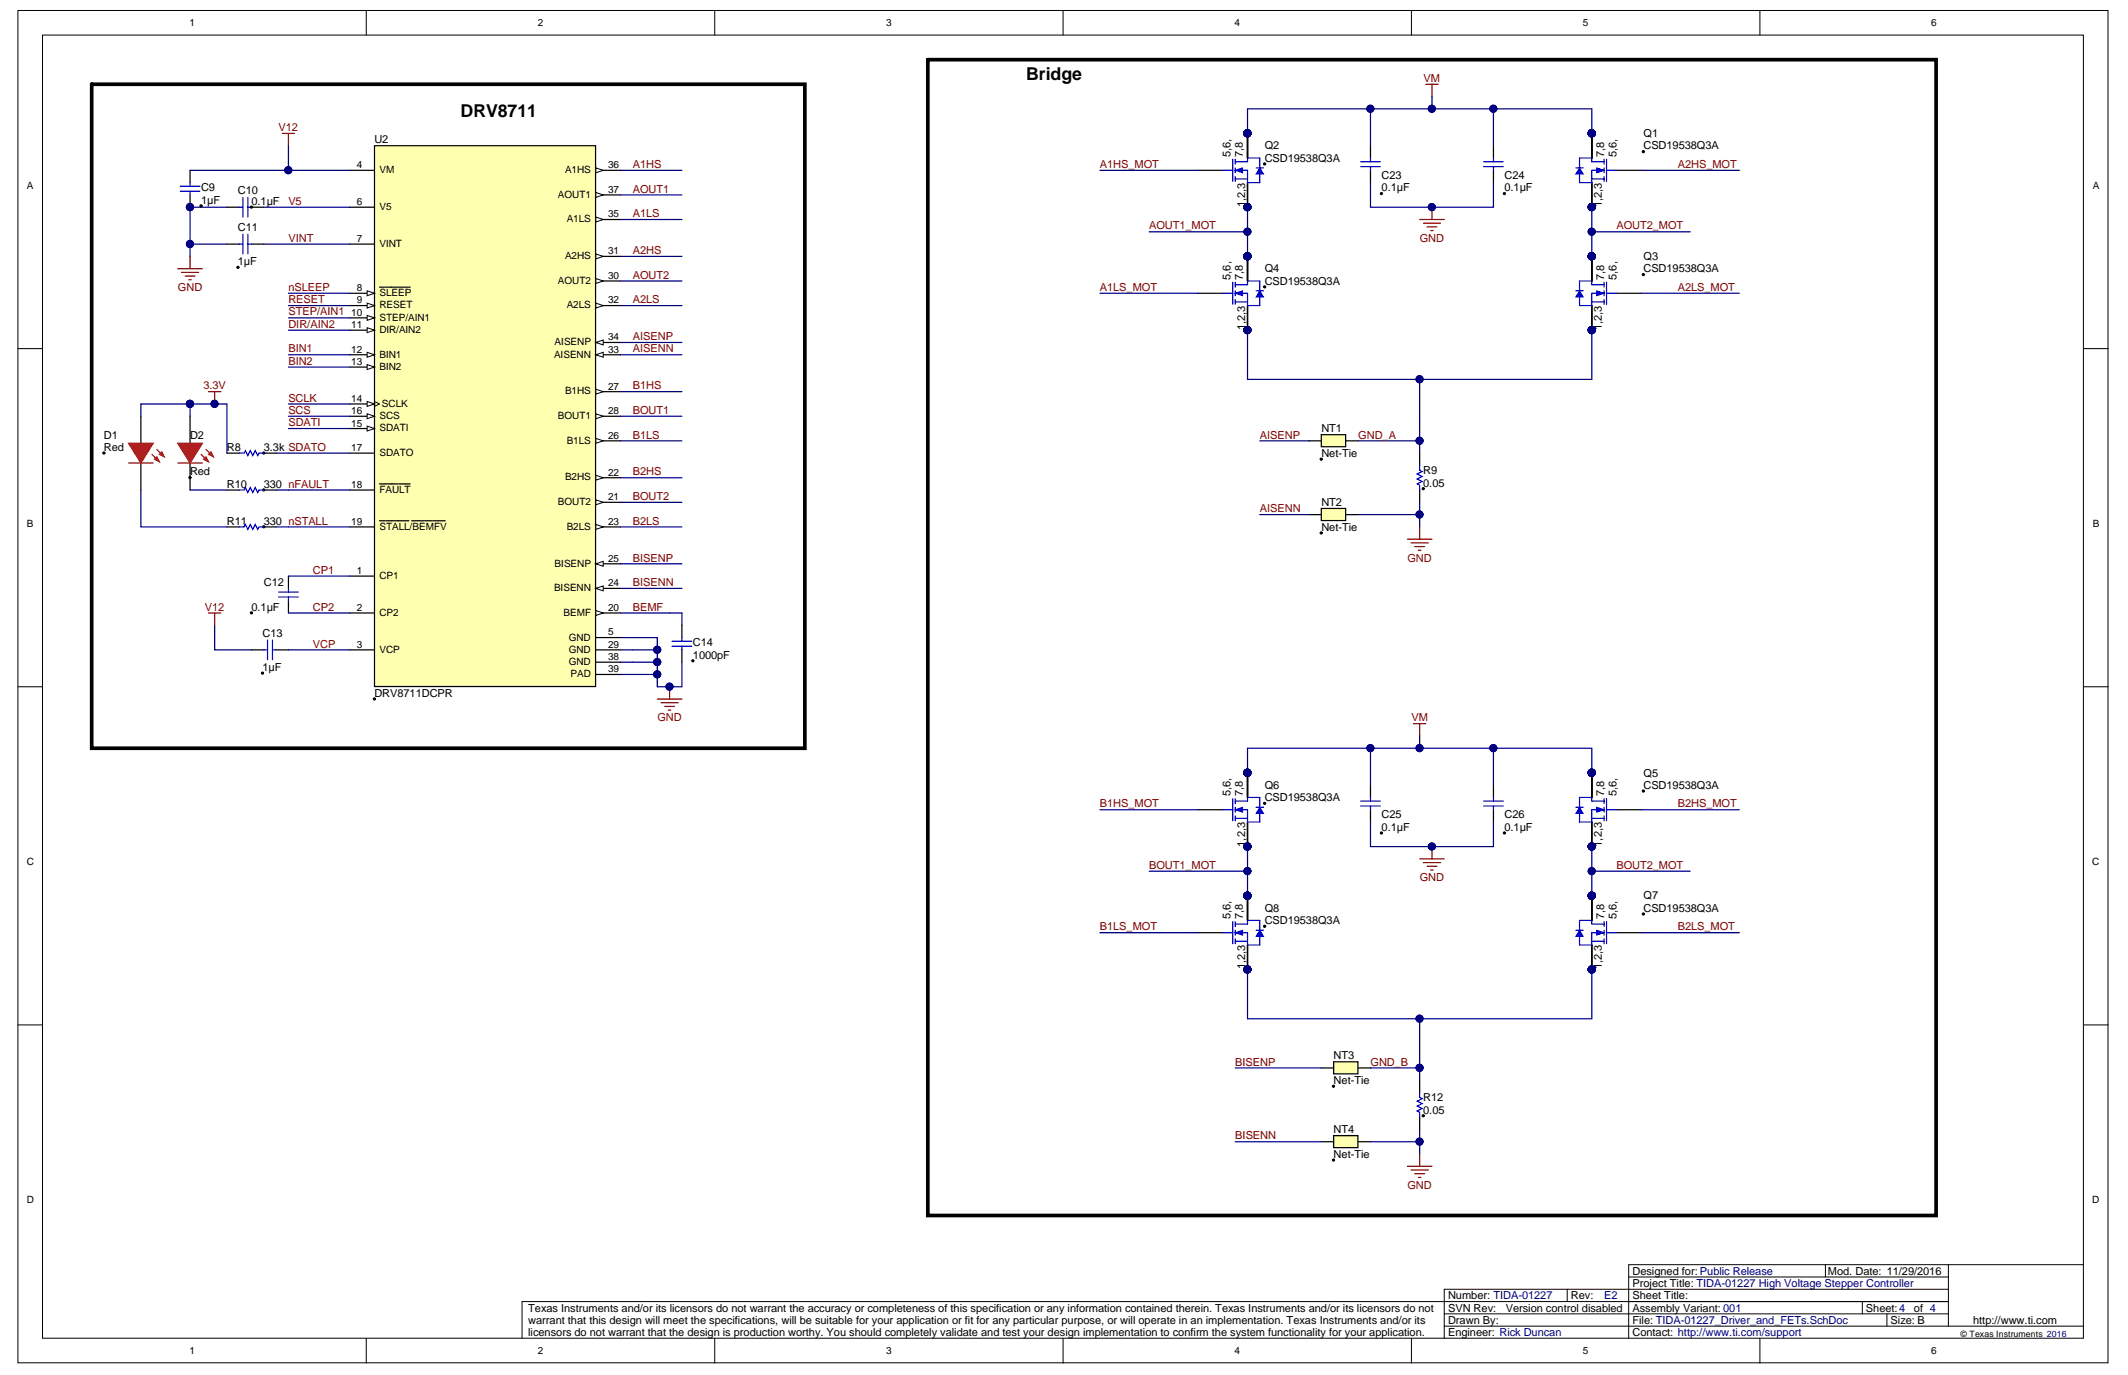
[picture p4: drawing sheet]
<svg xmlns="http://www.w3.org/2000/svg" width="432mm" height="279mm" viewBox="0 0 432 279" stroke-linecap="round" stroke-linejoin="round" font-family="sans-serif">
<defs><g id="words">
<g font-size="3.6">
<text x="208.2" y="16.3">Bridge</text>
<text x="93.5" y="23.8">DRV8711</text>
</g>
<g font-size="2.2" fill="#800000">
<text x="288.9" y="16.6">VM</text>
<text x="56.5" y="26.6">V12</text>
<text x="128.4" y="34.1">A1HS</text>
<text x="223.2" y="34.1">A1HS_MOT</text>
<text x="340.5" y="34.1">A2HS_MOT</text>
<text x="58.5" y="41.6">V5</text>
<text x="128.4" y="39.1">AOUT1</text>
<text x="128.4" y="44.1">A1LS</text>
<text x="233.2" y="46.6">AOUT1_MOT</text>
<text x="328" y="46.6">AOUT2_MOT</text>
<text x="58.5" y="49.1">VINT</text>
<text x="128.4" y="51.6">A2HS</text>
<text x="288.1" y="49.1">GND</text>
<text x="36.1" y="59">GND</text>
<text x="58.5" y="59">nSLEEP</text>
<text x="128.4" y="56.5">AOUT2</text>
<text x="223.2" y="59">A1LS_MOT</text>
<text x="340.5" y="59">A2LS_MOT</text>
<text x="58.5" y="61.5">RESET</text>
<text x="58.5" y="64">STEP/AIN1</text>
<text x="128.4" y="61.5">A2LS</text>
<text x="58.5" y="66.5">DIR/AIN2</text>
<text x="58.5" y="71.5">BIN1</text>
<text x="128.4" y="69">AISENP</text>
<text x="128.4" y="71.5">AISENN</text>
<text x="58.5" y="74">BIN2</text>
<text x="41.3" y="79">3.3V</text>
<text x="58.5" y="81.5">SCLK</text>
<text x="128.4" y="79">B1HS</text>
<text x="58.5" y="86.5">SDATI</text>
<text x="58.5" y="84">SCS</text>
<text x="128.4" y="84">BOUT1</text>
<text x="128.4" y="89">B1LS</text>
<text x="255.7" y="89">AISENP</text>
<text x="275.6" y="89">GND_A</text>
<text x="128.4" y="96.5">B2HS</text>
<text x="128.4" y="101.5">BOUT2</text>
<text x="128.4" y="106.5">B2LS</text>
<text x="255.7" y="104">AISENN</text>
<text x="128.4" y="114">BISENP</text>
<text x="285.6" y="114">GND</text>
<text x="63.5" y="116.5">CP1</text>
<text x="128.4" y="118.9">BISENN</text>
<text x="41.6" y="123.9">V12</text>
<text x="63.5" y="123.9">CP2</text>
<text x="128.4" y="123.9">BEMF</text>
<text x="63.5" y="131.4">VCP</text>
<text x="133.4" y="146.4">GND</text>
<text x="286.4" y="146.4">VM</text>
<text x="223.2" y="163.9">B1HS_MOT</text>
<text x="340.5" y="163.9">B2HS_MOT</text>
<text x="233.2" y="176.3">BOUT1_MOT</text>
<text x="288.1" y="178.8">GND</text>
<text x="328" y="176.3">BOUT2_MOT</text>
<text x="223.2" y="188.8">B1LS_MOT</text>
<text x="340.5" y="188.8">B2LS_MOT</text>
<text x="250.7" y="216.2">BISENP</text>
<text x="278.1" y="216.2">GND_B</text>
<text x="250.7" y="231.3">BISENN</text>
<text x="285.6" y="241.2">GND</text>
</g>
<g font-size="2.2">
<text x="76" y="29.1">U2</text>
<text x="333.5" y="27.8">Q1</text>
<text x="249.7" y="31.8" transform="rotate(-90 249.7 31.8)">5,6,</text>
<text x="252.2" y="31.8" transform="rotate(-90 252.2 31.8)">7,8</text>
<text x="256.6" y="30.3">Q2</text>
<text x="256.6" y="32.8">CSD19538Q3A</text>
<text x="325.5" y="31.8" transform="rotate(-90 325.5 31.8)">7,8</text>
<text x="328" y="31.8" transform="rotate(-90 328 31.8)">5,6,</text>
<text x="333.5" y="30.3">CSD19538Q3A</text>
<text x="40.8" y="41.3">1µF</text>
<text x="40.8" y="38.8">C9</text>
<text x="48.3" y="39.3">C10</text>
<text x="51" y="41.6">0.1µF</text>
<text x="280.3" y="38.8">0.1µF</text>
<text x="280.3" y="36.3">C23</text>
<text x="305.3" y="38.8">0.1µF</text>
<text x="305.3" y="36.3">C24</text>
<text x="48.3" y="46.8">C11</text>
<text x="252.6" y="42" transform="rotate(-90 252.6 42)">1,2,3</text>
<text x="325" y="42" transform="rotate(-90 325 42)">1,2,3</text>
<text x="48.3" y="53.8">1µF</text>
<text x="333.5" y="52.8">Q3</text>
<text x="249.7" y="56.8" transform="rotate(-90 249.7 56.8)">5,6,</text>
<text x="252.2" y="56.8" transform="rotate(-90 252.2 56.8)">7,8</text>
<text x="256.6" y="55.3">Q4</text>
<text x="256.6" y="57.8">CSD19538Q3A</text>
<text x="325.5" y="56.8" transform="rotate(-90 325.5 56.8)">7,8</text>
<text x="328" y="56.8" transform="rotate(-90 328 56.8)">5,6,</text>
<text x="333.5" y="55.3">CSD19538Q3A</text>
<text x="252.6" y="67" transform="rotate(-90 252.6 67)">1,2,3</text>
<text x="325" y="67" transform="rotate(-90 325 67)">1,2,3</text>
<text x="21.1" y="89">D1</text>
<text x="38.6" y="89">D2</text>
<text x="268.1" y="87.7">NT1</text>
<text x="21.1" y="91.5">Red</text>
<text x="46" y="91.5">R8</text>
<text x="53.5" y="91.5">3.3k SDATO</text>
<text x="268.1" y="92.7">Net-Tie</text>
<text x="38.6" y="96.5">Red</text>
<text x="46" y="99">R10</text>
<text x="53.5" y="99">330 nFAULT</text>
<text x="288.8" y="98.7">0.05</text>
<text x="288.8" y="96.2">R9</text>
<text x="46" y="106.5">R11</text>
<text x="53.5" y="106.5">330 nSTALL</text>
<text x="268.1" y="102.7">NT2</text>
<text x="268.1" y="107.7">Net-Tie</text>
<text x="53.5" y="118.9">C12</text>
<text x="51" y="123.9">0.1µF</text>
<text x="53.3" y="129.2">C13</text>
<text x="140.6" y="131.2">C14</text>
<text x="53.3" y="136.2">1µF</text>
<text x="140.6" y="133.7">1000pF</text>
<text x="76" y="141.4">DRV8711DCPR</text>
<text x="249.7" y="161.6" transform="rotate(-90 249.7 161.6)">5,6,</text>
<text x="252.2" y="161.6" transform="rotate(-90 252.2 161.6)">7,8</text>
<text x="256.6" y="160.1">Q6</text>
<text x="325.5" y="161.6" transform="rotate(-90 325.5 161.6)">7,8</text>
<text x="328" y="161.6" transform="rotate(-90 328 161.6)">5,6,</text>
<text x="333.5" y="157.6">Q5</text>
<text x="333.5" y="160.1">CSD19538Q3A</text>
<text x="256.6" y="162.6">CSD19538Q3A</text>
<text x="280.3" y="166.1">C25</text>
<text x="305.3" y="166.1">C26</text>
<text x="252.6" y="171.8" transform="rotate(-90 252.6 171.8)">1,2,3</text>
<text x="280.3" y="168.6">0.1µF</text>
<text x="305.3" y="168.6">0.1µF</text>
<text x="325" y="171.8" transform="rotate(-90 325 171.8)">1,2,3</text>
<text x="256.6" y="185">Q8</text>
<text x="333.5" y="182.5">Q7</text>
<text x="333.5" y="185">CSD19538Q3A</text>
<text x="249.7" y="186.5" transform="rotate(-90 249.7 186.5)">5,6,</text>
<text x="252.2" y="186.5" transform="rotate(-90 252.2 186.5)">7,8</text>
<text x="256.6" y="187.5">CSD19538Q3A</text>
<text x="325.5" y="186.5" transform="rotate(-90 325.5 186.5)">7,8</text>
<text x="328" y="186.5" transform="rotate(-90 328 186.5)">5,6,</text>
<text x="252.6" y="196.8" transform="rotate(-90 252.6 196.8)">1,2,3</text>
<text x="325" y="196.8" transform="rotate(-90 325 196.8)">1,2,3</text>
<text x="270.6" y="215">NT3</text>
<text x="270.6" y="220">Net-Tie</text>
<text x="288.8" y="226">0.05</text>
<text x="288.8" y="223.5">R12</text>
<text x="270.6" y="230">NT4</text>
<text x="270.6" y="235">Net-Tie</text>
<text x="293.8" y="263.7">Number: TIDA-01227</text>
<text x="318.8" y="263.7">Rev:</text>
<text x="331.2" y="263.7">Sheet Title:</text>
<text x="331.2" y="261.2">Project Title: TIDA-01227 High Voltage Stepper Controller</text>
<text x="331.2" y="258.7">Designed for: Public Release</text>
<text x="370.9" y="258.7">Mod. Date: 11/29/2016</text>
<text x="107.2" y="266.2">Texas Instruments and/or its licensors do not warrant the accuracy or completeness of this specification or any information contained therein. Texas Instruments and/or its licensors do not</text>
<text x="107.2" y="268.7">warrant that this design will meet the specifications, will be suitable for your application or fit for any particular purpose, or will operate in an implementation. Texas Instruments and/or its</text>
<text x="293.8" y="268.7">Drawn By:</text>
<text x="293.8" y="266.2">SVN Rev:</text>
<text x="305.5" y="266.2">Version control disabled</text>
<text x="331.2" y="268.7">File: TIDA-01227_Driver_and_FETs.SchDoc</text>
<text x="331.2" y="266.2">Assembly Variant: 001</text>
<text x="378.6" y="266.2">Sheet:4</text>
<text x="383.6" y="268.7">Size: B</text>
<text x="388.4" y="266.2">of 4</text>
<text x="400.4" y="268.7">http://www.ti.com</text>
<text x="107.2" y="271.2">licensors do not warrant that the design is production worthy. You should completely validate and test your design implementation to confirm the system functionality for your application.</text>
<text x="293.8" y="271.2">Engineer: Rick Duncan</text>
<text x="331.2" y="271.2">Contact: http://www.ti.com/support</text>
</g>
<text font-size="2.2" fill="#000080" x="325.5" y="263.7">E2</text>
<g font-size="2">
<text x="38.4" y="5.3">1</text>
<text x="109.1" y="5.3">2</text>
<text x="179.8" y="5.3">3</text>
<text x="250.5" y="5.3">4</text>
<text x="321.2" y="5.3">5</text>
<text x="391.9" y="5.3">6</text>
<text x="72.4" y="34.1">4</text>
<text x="77" y="35.1">VM</text>
<text x="114.7" y="35.1">A1HS</text>
<text x="123.4" y="34.1">36</text>
<text x="5.5" y="38.3">A</text>
<text x="72.4" y="41.6">6</text>
<text x="113.2" y="40.1">AOUT1</text>
<text x="123.4" y="39.1">37</text>
<text x="424.6" y="38.3">A</text>
<text x="77" y="42.6">V5</text>
<text x="115" y="45.1">A1LS</text>
<text x="123.4" y="44.1">35</text>
<text x="72.4" y="49.1">7</text>
<text x="77" y="50.1">VINT</text>
<text x="114.7" y="52.6">A2HS</text>
<text x="123.4" y="51.6">31</text>
<text x="72.4" y="59.1">8</text>
<text x="113.2" y="57.6">AOUT2</text>
<text x="123.4" y="56.6">30</text>
<text x="71.3" y="64.1">10</text>
<text x="72.4" y="61.6">9</text>
<text x="77" y="60.1">SLEEP</text>
<text x="77" y="62.6">RESET</text>
<text x="77" y="65.1">STEP/AIN1</text>
<text x="115" y="62.6">A2LS</text>
<text x="123.4" y="61.6">32</text>
<text x="71.3" y="66.6">11</text>
<text x="71.3" y="71.6">12</text>
<text x="77" y="67.6">DIR/AIN2</text>
<text x="112.5" y="70.1">AISENP</text>
<text x="123.4" y="71.6">33</text>
<text x="123.4" y="69.1">34</text>
<text x="71.3" y="74.1">13</text>
<text x="77" y="72.6">BIN1</text>
<text x="77" y="75.1">BIN2</text>
<text x="112.4" y="72.6">AISENN</text>
<text x="71.3" y="81.6">14</text>
<text x="77.5" y="82.5">SCLK</text>
<text x="114.7" y="80">B1HS</text>
<text x="123.4" y="79.1">27</text>
<text x="71.3" y="86.6">15</text>
<text x="71.3" y="84.1">16</text>
<text x="77" y="87.5">SDATI</text>
<text x="77" y="85">SCS</text>
<text x="113.2" y="85">BOUT1</text>
<text x="123.4" y="89.1">26</text>
<text x="123.4" y="84.1">28</text>
<text x="71.3" y="91.5">17</text>
<text x="77" y="92.5">SDATO</text>
<text x="115" y="90">B1LS</text>
<text x="71.3" y="99">18</text>
<text x="77" y="100">FAULT</text>
<text x="114.7" y="97.5">B2HS</text>
<text x="123.4" y="101.5">21</text>
<text x="123.4" y="96.5">22</text>
<text x="5.5" y="106.9">B</text>
<text x="71.3" y="106.5">19</text>
<text x="77" y="107.5">STALL/BEMFV</text>
<text x="113.2" y="102.5">BOUT2</text>
<text x="115" y="107.5">B2LS</text>
<text x="123.4" y="106.5">23</text>
<text x="424.6" y="106.9">B</text>
<text x="72.4" y="116.5">1</text>
<text x="77" y="117.5">CP1</text>
<text x="112.4" y="120">BISENN</text>
<text x="112.5" y="115">BISENP</text>
<text x="123.4" y="119">24</text>
<text x="123.4" y="114">25</text>
<text x="72.4" y="124">2</text>
<text x="77" y="125">CP2</text>
<text x="114.3" y="125">BEMF</text>
<text x="123.4" y="124">20</text>
<text x="72.4" y="131.5">3</text>
<text x="115.4" y="130">GND</text>
<text x="123.4" y="129">5</text>
<text x="123.4" y="131.5">29</text>
<text x="77" y="132.5">VCP</text>
<text x="115.4" y="132.5">GND</text>
<text x="115.4" y="135">GND</text>
<text x="115.8" y="137.5">PAD</text>
<text x="123.4" y="134">38</text>
<text x="123.4" y="136.5">39</text>
<text x="5.4" y="175.5">C</text>
<text x="424.5" y="175.5">C</text>
<text x="5.4" y="244.1">D</text>
<text x="424.5" y="244.1">D</text>
<text x="38.4" y="274.8">1</text>
<text x="109.1" y="274.8">2</text>
<text x="179.8" y="274.8">3</text>
<text x="250.5" y="274.8">4</text>
<text x="321.2" y="274.8">5</text>
<text x="391.9" y="274.8">6</text>
</g>
<text font-size="1.8" x="397.8" y="271.3">© Texas Instruments 2016</text>
</g></defs>
<g fill="#fff" stroke="#000" stroke-width=".2">
<path d="M3.6 2.1h424.1v274.5h-424.1z"/>
<path d="M8.6 7.1h414.1v264.5h-414.1z"/>
</g>
<g fill="none" stroke="#000" stroke-width=".2">
<path d="M74.3 2.1v5M145 2.1v5M215.7 2.1v5M286.4 2.1v5M357.1 2.1v5M3.6 70.8h5M422.8 70.8h5M3.6 139.4h5M422.8 139.4h5M3.6 208h5M422.8 208h5M330.5 259.2h64.9"/>
<path d="M370.4 256.7v2.5M395.4 256.7v12.4M422.8 256.7h-92.3v14.9M74.3 271.6v5M145 271.6v5M215.7 271.6v5M286.4 271.6v5M293.1 269.1h129.7M293.1 266.6h102.3M318 261.7v2.4M357.1 271.6v5M377.9 264.1v2.5"/>
<path d="M382.9 266.6v2.5M395.4 264.1h-289.5v7.5M395.4 261.7h-102.3v9.9"/>
</g>
<path d="M253.1 67v10M323 67v10M223.2 189.3h20M253.1 196.8v10M323 196.8v5" fill="none" stroke="#000080" stroke-width=".25"/>
<path d="M18.6 17.1h144.7v134.8h-144.7z" fill="none" stroke="#000" stroke-width=".75"/>
<g fill="#000080" stroke="#000080" stroke-width=".2">
<circle cx="253.1" cy="196.7" r=".72"/>
<circle cx="323" cy="196.7" r=".72"/>
<circle cx="253.1" cy="67" r=".72"/>
<circle cx="323" cy="67" r=".72"/>
</g>
<path d="M76 29.6h44.9v109.7h-44.9z" fill="#ffffb0" stroke="#000" stroke-width=".25"/>
<path d="M71 34.6h5M71 42.1h5M71 49.5h5M71 59.5h5M71 116.9h5M71 124.4h5M71 131.9h5M120.9 129.4h5" fill="none" stroke="#000" stroke-width=".25"/>
<path d="M74.5 59l1.5 .5-1.5 .5z" fill="#fff"/>
<path d="M74.5 59l1.5 .5-1.5 .5z" fill="none" stroke="#000" stroke-width=".2"/>
<path d="M77 58.3h1.2M78.3 58.3h2.3M80.7 58.3h1.2M82 58.3h1.2M71 62h5" fill="none" stroke="#000" stroke-width=".25"/>
<path d="M74.5 61.5l1.5 .5-1.5 .5z" fill="#fff"/>
<path d="M74.5 61.5l1.5 .5-1.5 .5z" fill="none" stroke="#000" stroke-width=".2"/>
<path d="M71 64.5h5" fill="none" stroke="#000" stroke-width=".25"/>
<path d="M74.5 64l1.5 .5-1.5 .5z" fill="#fff"/>
<path d="M74.5 64l1.5 .5-1.5 .5z" fill="none" stroke="#000" stroke-width=".2"/>
<path d="M71 67h5" fill="none" stroke="#000" stroke-width=".25"/>
<path d="M74.5 66.5l1.5 .5-1.5 .5z" fill="#fff"/>
<path d="M74.5 66.5l1.5 .5-1.5 .5z" fill="none" stroke="#000" stroke-width=".2"/>
<path d="M71 72h5" fill="none" stroke="#000" stroke-width=".25"/>
<path d="M74.5 71.5l1.5 .5-1.5 .5z" fill="#fff"/>
<path d="M74.5 71.5l1.5 .5-1.5 .5z" fill="none" stroke="#000" stroke-width=".2"/>
<path d="M71 74.5h5" fill="none" stroke="#000" stroke-width=".25"/>
<path d="M74.5 74l1.5 .5-1.5 .5z" fill="#fff"/>
<path d="M74.5 74l1.5 .5-1.5 .5zM76 81.5l1 .5-1 .5" fill="none" stroke="#000" stroke-width=".2"/>
<path d="M71 82h5" fill="none" stroke="#000" stroke-width=".25"/>
<path d="M74.5 81.5l1.5 .5-1.5 .5z" fill="#fff"/>
<path d="M74.5 81.5l1.5 .5-1.5 .5z" fill="none" stroke="#000" stroke-width=".2"/>
<path d="M71 87h5" fill="none" stroke="#000" stroke-width=".25"/>
<path d="M74.5 86.5l1.5 .5-1.5 .5z" fill="#fff"/>
<path d="M74.5 86.5l1.5 .5-1.5 .5z" fill="none" stroke="#000" stroke-width=".2"/>
<path d="M71 84.5h5" fill="none" stroke="#000" stroke-width=".25"/>
<path d="M74.5 84l1.5 .5-1.5 .5z" fill="#fff"/>
<path d="M74.5 84l1.5 .5-1.5 .5z" fill="none" stroke="#000" stroke-width=".2"/>
<g fill="none" stroke="#000" stroke-width=".25">
<path d="M71 92h5M71 99.4h5M77 98.2h1.1M78.2 98.2h2.6M81 98.2h1M82.1 98.2h1.1M71 106.9h5M77 105.7h1.2M78.3 105.7h4.7M83.5 105.7h1.2M84.8 105.7h1.2M86.2 105.7h1.4"/>
<path d="M87.8 105.7h2.5M120.9 124.4h5"/>
</g>
<path d="M120.9 123.9l1.5 .5-1.5 .5z" fill="#fff"/>
<path d="M120.9 123.9l1.5 .5-1.5 .5z" fill="none" stroke="#000" stroke-width=".2"/>
<path d="M120.9 101.9h5" fill="none" stroke="#000" stroke-width=".25"/>
<path d="M120.9 101.4l1.5 .5-1.5 .5z" fill="#fff"/>
<path d="M120.9 101.4l1.5 .5-1.5 .5z" fill="none" stroke="#000" stroke-width=".2"/>
<path d="M120.9 97h5" fill="none" stroke="#000" stroke-width=".25"/>
<path d="M120.9 96.5l1.5 .5-1.5 .5z" fill="#fff"/>
<path d="M120.9 96.5l1.5 .5-1.5 .5z" fill="none" stroke="#000" stroke-width=".2"/>
<path d="M120.9 106.9h5" fill="none" stroke="#000" stroke-width=".25"/>
<path d="M120.9 106.4l1.5 .5-1.5 .5z" fill="#fff"/>
<path d="M120.9 106.4l1.5 .5-1.5 .5z" fill="none" stroke="#000" stroke-width=".2"/>
<path d="M120.9 119.4h5" fill="none" stroke="#000" stroke-width=".25"/>
<path d="M120.9 119.4l1.5-.5v1z" fill="#fff"/>
<path d="M120.9 119.4l1.5-.5v1z" fill="none" stroke="#000" stroke-width=".2"/>
<path d="M120.9 114.4h5" fill="none" stroke="#000" stroke-width=".25"/>
<path d="M120.9 114.4l1.5-.5v1z" fill="#fff"/>
<path d="M120.9 114.4l1.5-.5v1z" fill="none" stroke="#000" stroke-width=".2"/>
<path d="M120.9 89.5h5" fill="none" stroke="#000" stroke-width=".25"/>
<path d="M120.9 89l1.5 .5-1.5 .5z" fill="#fff"/>
<path d="M120.9 89l1.5 .5-1.5 .5z" fill="none" stroke="#000" stroke-width=".2"/>
<path d="M120.9 79.5h5" fill="none" stroke="#000" stroke-width=".25"/>
<path d="M120.9 79l1.5 .5-1.5 .5z" fill="#fff"/>
<path d="M120.9 79l1.5 .5-1.5 .5z" fill="none" stroke="#000" stroke-width=".2"/>
<path d="M120.9 84.5h5" fill="none" stroke="#000" stroke-width=".25"/>
<path d="M120.9 84l1.5 .5-1.5 .5z" fill="#fff"/>
<path d="M120.9 84l1.5 .5-1.5 .5z" fill="none" stroke="#000" stroke-width=".2"/>
<path d="M120.9 57h5M120.9 131.9h5" fill="none" stroke="#000" stroke-width=".25"/>
<path d="M120.9 56.5l1.5 .5-1.5 .5z" fill="#fff"/>
<path d="M120.9 56.5l1.5 .5-1.5 .5z" fill="none" stroke="#000" stroke-width=".2"/>
<path d="M120.9 52h5" fill="none" stroke="#000" stroke-width=".25"/>
<path d="M120.9 51.5l1.5 .5-1.5 .5z" fill="#fff"/>
<path d="M120.9 51.5l1.5 .5-1.5 .5z" fill="none" stroke="#000" stroke-width=".2"/>
<path d="M120.9 62h5" fill="none" stroke="#000" stroke-width=".25"/>
<path d="M120.9 61.5l1.5 .5-1.5 .5z" fill="#fff"/>
<path d="M120.9 61.5l1.5 .5-1.5 .5z" fill="none" stroke="#000" stroke-width=".2"/>
<path d="M120.9 72h5" fill="none" stroke="#000" stroke-width=".25"/>
<path d="M120.9 72l1.5-.5v1z" fill="#fff"/>
<path d="M120.9 72l1.5-.5v1z" fill="none" stroke="#000" stroke-width=".2"/>
<path d="M120.9 69.5h5" fill="none" stroke="#000" stroke-width=".25"/>
<path d="M120.9 69.5l1.5-.5v1z" fill="#fff"/>
<path d="M120.9 69.5l1.5-.5v1z" fill="none" stroke="#000" stroke-width=".2"/>
<path d="M120.9 44.5h5" fill="none" stroke="#000" stroke-width=".25"/>
<path d="M120.9 44.1l1.5 .4-1.5 .5z" fill="#fff"/>
<path d="M120.9 44.1l1.5 .4-1.5 .5z" fill="none" stroke="#000" stroke-width=".2"/>
<path d="M120.9 34.6h5" fill="none" stroke="#000" stroke-width=".25"/>
<path d="M120.9 34.1l1.5 .5-1.5 .5z" fill="#fff"/>
<path d="M120.9 34.1l1.5 .5-1.5 .5z" fill="none" stroke="#000" stroke-width=".2"/>
<path d="M120.9 39.6h5" fill="none" stroke="#000" stroke-width=".25"/>
<path d="M120.9 39.1l1.5 .5-1.5 .5z" fill="#fff"/>
<path d="M120.9 39.1l1.5 .5-1.5 .5z" fill="none" stroke="#000" stroke-width=".2"/>
<g fill="none" stroke="#000" stroke-width=".25">
<path d="M38.6 34.6v2.5M38.6 39.6v2.5M46.1 92h2.4M46.1 99.4h2.4M53.5 92h2.5M53.5 99.4h2.5M288.1 92v2.5M288.1 99.4v2.5M46.1 106.9h2.4M53.5 106.9h2.5M58.5 116.9v2.5M265.6 104.4h2.5"/>
<path d="M273.1 104.4h2.5M58.5 121.9v2.5M120.9 134.4h5M120.9 136.9h5"/>
</g>
<g fill="#000" stroke="#000" stroke-width=".2">
<circle cx="40.8" cy="41.8" r=".22"/>
<circle cx="53.5" cy="91.9" r=".22"/>
<circle cx="53.5" cy="99.4" r=".22"/>
<circle cx="288.8" cy="99.2" r=".22"/>
<circle cx="53.5" cy="106.9" r=".22"/>
<circle cx="51" cy="124.4" r=".22"/>
<circle cx="76" cy="141.8" r=".22"/>
</g>
<g fill="none" stroke="#000080" stroke-width=".25">
<path d="M38.6 34.6h19.9M58.5 29.6v5h12.5M125.9 39.6h12.5M125.9 34.6h12.5M38.6 49.5h7.5M46.1 42.1h-7.5v9.9M53.5 42.1h17.5M53.5 49.5h17.5M58.5 59.5h12.5M125.9 44.5h12.5M125.9 52h12.5M125.9 57h12.5"/>
<path d="M58.5 62h12.5M58.5 64.5h12.5M58.5 67h12.5M58.5 72h12.5M58.5 74.5h12.5M125.9 62h12.5M125.9 72h12.5M125.9 69.5h12.5M125.9 79.5h12.5M253.1 77h69.9M288.1 77v7.5M28.6 99.4v7.5h17.5"/>
<path d="M28.6 84.5v-2.5h10v2.5M38.6 99.4h7.5M56 92h15M56 99.4h15M58.5 82h12.5M58.5 87h12.5M58.5 84.5h12.5M125.9 84.5h12.5M125.9 89.5h12.5M125.9 97h12.5M56 106.9h15M58.5 116.9h12.5"/>
<path d="M125.9 106.9h12.5M125.9 114.4h12.5M125.9 119.4h12.5M125.9 101.9h12.5M43.6 126.9v5h7.4M58.5 131.9h12.5M58.5 124.4h12.5M125.9 129.4h7.5v10h5v-5M125.9 136.9h7.5M125.9 134.4h7.5M125.9 131.9h7.5M125.9 124.4h12.5v2.5"/>
</g>
<path d="M36.6 37.8h4M36.6 38.8h4M38.6 37.1v.7M38.6 38.8v.8M48.5 92h1l.3-.5 .5 1 .5-1 .5 1 .5-1 .5 1 .2-.5h1M48.5 99.4h1l.3-.5 .5 1 .5-1 .5 1 .5-1 .5 1 .2-.5h1M288.1 94.5v1l.5 .2-1 .5 1 .5-1 .5 1 .5-1 .5 .5 .3v.9M48.5 106.9h1l.3-.5 .5 1 .5-1 .5 1 .5-1 .5 1 .2-.5h1M58.5 119.4v.8M56.5 120.2h4M56.5 121.2h4M58.5 121.2v.7" fill="none" stroke="#00f" stroke-width=".25"/>
<g fill="#000080" stroke="#000080" stroke-width=".2">
<circle cx="38.5" cy="82" r=".72"/>
<circle cx="135.8" cy="139.4" r=".72"/>
<circle cx="43.5" cy="82" r=".72"/>
<circle cx="133.4" cy="131.9" r=".72"/>
<circle cx="133.4" cy="134.4" r=".72"/>
<circle cx="133.4" cy="136.9" r=".72"/>
<circle cx="58.5" cy="34.5" r=".72"/>
<circle cx="38.5" cy="42" r=".72"/>
<circle cx="38.5" cy="49.5" r=".72"/>
<circle cx="288" cy="77" r=".72"/>
</g>
<g fill="none" stroke="#800000" stroke-width=".25">
<path d="M57.3 27.1h2.5M58.5 27.1v2.5M36.1 54.5h5M36.8 55.3h3.5M37.6 56h2M38.3 56.8h.5M38.6 52v2.5M42.3 79.5h2.5M43.6 79.5v2.5M285.6 109.4h5M286.3 110.2h3.5M287.1 110.9h2"/>
<path d="M287.8 111.7h.5M288.1 106.9v2.5M42.3 124.4h2.5M43.6 124.4v2.5M135.9 139.4v2.5M133.4 141.9h5M134.1 142.6h3.5M134.9 143.4h2M135.6 144.1h.5"/>
</g>
<path d="M268.1 103.2h4.9v2.4h-4.9z" fill="#ffffb0" stroke="#000" stroke-width=".25"/>
<circle cx="268.1" cy="108.2" r=".22" fill="#000" stroke="#000" stroke-width=".2"/>
<path d="M265.6 89.5h2.5M273.1 89.5h2.5" fill="none" stroke="#000" stroke-width=".25"/>
<path d="M268.1 88.2h4.9v2.5h-4.9z" fill="#ffffb0" stroke="#000" stroke-width=".25"/>
<g fill="#000" stroke="#000" stroke-width=".2">
<circle cx="268.1" cy="93.2" r=".22"/>
<circle cx="288.8" cy="226.4" r=".22"/>
</g>
<path d="M255.6 89.5h10M275.6 89.5h12.5v2.5M288.1 84.5v5M255.6 104.4h10M275.6 104.4h12.5M288.1 101.9v5M278.1 216.7h10M288.1 206.8v12.4M323 201.8v5h-69.9M288.1 229.2v5" fill="none" stroke="#000080" stroke-width=".25"/>
<g fill="#000080" stroke="#000080" stroke-width=".2">
<circle cx="288" cy="104.4" r=".72"/>
<circle cx="288" cy="89.4" r=".72"/>
<circle cx="288" cy="231.7" r=".72"/>
<circle cx="288" cy="216.7" r=".72"/>
<circle cx="288" cy="206.7" r=".72"/>
</g>
<path d="M285.6 236.7h5M286.3 237.4h3.5M287.1 238.2h2M287.8 238.9h.5M288.1 234.2v2.5" fill="none" stroke="#800000" stroke-width=".25"/>
<path d="M268.1 216.7h2.5M275.6 216.7h2.5M288.1 219.2v2.5M288.1 226.7v2.5" fill="none" stroke="#000" stroke-width=".25"/>
<path d="M288.1 221.7v1l.5 .3-1 .5 1 .5-1 .5 1 .5-1 .5 .5 .2v1" fill="none" stroke="#00f" stroke-width=".25"/>
<path d="M270.6 215.5h4.9v2.4h-4.9z" fill="#ffffb0" stroke="#000" stroke-width=".25"/>
<circle cx="270.6" cy="220.5" r=".22" fill="#000" stroke="#000" stroke-width=".2"/>
<path d="M268.1 231.7h2.5M275.6 231.7h2.5" fill="none" stroke="#000" stroke-width=".25"/>
<path d="M270.6 230.5h4.9v2.4h-4.9z" fill="#ffffb0" stroke="#000" stroke-width=".25"/>
<circle cx="270.6" cy="235.4" r=".22" fill="#000" stroke="#000" stroke-width=".2"/>
<path d="M288.1 149.4v2.5M250.6 216.7h17.5M250.6 231.7h17.5M278.1 231.7h10" fill="none" stroke="#000080" stroke-width=".25"/>
<g fill="#000080" stroke="#000080" stroke-width=".2">
<circle cx="288" cy="231.7" r=".72"/>
<circle cx="288" cy="151.8" r=".72"/>
<circle cx="253.1" cy="52" r=".72"/>
<circle cx="253.1" cy="67" r=".72"/>
</g>
<path d="M286.8 146.9h2.5M288.1 146.9v2.5" fill="none" stroke="#800000" stroke-width=".25"/>
<path d="M188.3 12.1h204.6v234.6h-204.6z" fill="none" stroke="#000" stroke-width=".75"/>
<path d="M243.2 59.5h4.9M253.1 52v5M253.1 62v5" fill="none" stroke="#000" stroke-width=".25"/>
<path d="M248.1 59.5h2M250.1 57.3v4.5M250.6 57.8h2.5M250.6 59.5h2.5v2.5M250.6 57.3v1M250.6 59v1M250.6 61.3h2.5M250.6 60.8v1" fill="none" stroke="#00f" stroke-width=".25"/>
<path d="M250.6 59.5l1.5-.5v1z" fill="#00f"/>
<path d="M250.6 59.5l1.5-.5v1z" fill="none" stroke="#00f" stroke-width=".2"/>
<path d="M253.1 57v.8" fill="none" stroke="#00f" stroke-width=".25"/>
<path d="M253.1 52v5M253.1 62v5" fill="none" stroke="#000" stroke-width=".25"/>
<g fill="#000080" stroke="#000080" stroke-width=".2">
<circle cx="253.1" cy="67" r=".72"/>
<circle cx="253.1" cy="52" r=".72"/>
</g>
<path d="M255.6 59l.8 1.3h-1.5z" fill="#00f"/>
<path d="M255.6 59l.8 1.3h-1.5z" fill="none" stroke="#00f" stroke-width=".2"/>
<path d="M48.5 49.5h.8M49.3 47.5v4M50.3 47.5v4M50.3 49.5h.7M253.1 57h2.5v2M254.9 59h1.5M255.6 60.3v1.7h-2.5M136.4 130.1h4M136.4 131.1h4M138.4 129.4v.7M138.4 131.1v.8" fill="none" stroke="#00f" stroke-width=".25"/>
<path d="M46.1 49.5h2.4M51 49.5h2.5M253.1 52v5M138.4 126.9v2.5M138.4 131.9v2.5" fill="none" stroke="#000" stroke-width=".25"/>
<g fill="#000080" stroke="#000080" stroke-width=".2">
<circle cx="253.1" cy="52" r=".72"/>
<circle cx="253.1" cy="67" r=".72"/>
</g>
<g fill="#000" stroke="#000" stroke-width=".2">
<circle cx="48.3" cy="54.3" r=".22"/>
<circle cx="256.6" cy="58.2" r=".22"/>
<circle cx="140.6" cy="134.1" r=".22"/>
</g>
<path d="M30.8 92.2l1.5 1.5M31.8 91.2l1.5 1.5" fill="none" stroke="#f00" stroke-width=".25"/>
<path d="M31.8 92.7l.5 1-1-.5z" fill="#f00"/>
<path d="M31.8 92.7l.5 1-1-.5z" fill="none" stroke="#f00" stroke-width=".25"/>
<path d="M32.8 91.7l.5 1-1-.5z" fill="#f00"/>
<path d="M32.8 91.7l.5 1-1-.5z" fill="none" stroke="#f00" stroke-width=".25"/>
<path d="M28.6 84.5v5.5M28.6 94v5.4" fill="none" stroke="#000" stroke-width=".25"/>
<path d="M26.1 90h5l-2.5 4z" fill="#bf0000"/>
<path d="M26.1 90h5l-2.5 4zM26.1 94h5" fill="none" stroke="#bf0000" stroke-width=".25"/>
<circle cx="21.1" cy="91.9" r=".22" fill="#000" stroke="#000" stroke-width=".2"/>
<path d="M40.8 92.2l1.5 1.5M41.8 91.2l1.5 1.5" fill="none" stroke="#f00" stroke-width=".25"/>
<path d="M41.8 92.7l.5 1-1-.5z" fill="#f00"/>
<path d="M41.8 92.7l.5 1-1-.5z" fill="none" stroke="#f00" stroke-width=".25"/>
<path d="M42.8 91.7l.5 1-1-.5z" fill="#f00"/>
<path d="M42.8 91.7l.5 1-1-.5z" fill="none" stroke="#f00" stroke-width=".25"/>
<path d="M38.6 84.5v5.5M38.6 94v5.4" fill="none" stroke="#000" stroke-width=".25"/>
<path d="M36.1 90h5l-2.5 4z" fill="#bf0000"/>
<path d="M36.1 90h5l-2.5 4zM36.1 94h5" fill="none" stroke="#bf0000" stroke-width=".25"/>
<circle cx="38.5" cy="96.9" r=".22" fill="#000" stroke="#000" stroke-width=".2"/>
<path d="M243.2 189.3h4.9M253.1 181.8v5M253.1 191.8v5" fill="none" stroke="#000" stroke-width=".25"/>
<g fill="#000080" stroke="#000080" stroke-width=".2">
<circle cx="253.1" cy="181.8" r=".72"/>
<circle cx="253.1" cy="196.7" r=".72"/>
</g>
<path d="M248.1 189.3h2M250.1 187v4.5M250.6 187.5h2.5M250.6 189.3h2.5v2.5M250.6 191h2.5M250.6 187v1M250.6 188.8v1M250.6 190.5v1" fill="none" stroke="#00f" stroke-width=".25"/>
<path d="M250.6 189.3l1.5-.5v1z" fill="#00f"/>
<path d="M250.6 189.3l1.5-.5v1z" fill="none" stroke="#00f" stroke-width=".2"/>
<path d="M253.1 186.8v.7" fill="none" stroke="#00f" stroke-width=".25"/>
<path d="M253.1 181.8v5M253.1 191.8v5" fill="none" stroke="#000" stroke-width=".25"/>
<g fill="#000080" stroke="#000080" stroke-width=".2">
<circle cx="253.1" cy="196.7" r=".72"/>
<circle cx="253.1" cy="181.8" r=".72"/>
</g>
<path d="M255.6 188.8l.8 1.2h-1.5z" fill="#00f"/>
<path d="M255.6 188.8l.8 1.2h-1.5z" fill="none" stroke="#00f" stroke-width=".2"/>
<path d="M248.1 164.3h2M250.1 162.1v4.5M250.6 162.6h2.5M250.6 164.3h2.5v2.5M250.6 166.1h2.5M250.6 162.1v1M250.6 163.8v1M250.6 165.6v1M253.1 186.8h2.5v2M254.9 188.8h1.5M255.6 190v1.8h-2.5" fill="none" stroke="#00f" stroke-width=".25"/>
<path d="M253.1 156.8v5M243.2 164.3h4.9M253.1 166.8v5M253.1 181.8v5" fill="none" stroke="#000" stroke-width=".25"/>
<g fill="#000080" stroke="#000080" stroke-width=".2">
<circle cx="253.1" cy="181.8" r=".72"/>
<circle cx="253.1" cy="196.7" r=".72"/>
<circle cx="253.1" cy="156.8" r=".72"/>
<circle cx="253.1" cy="171.8" r=".72"/>
</g>
<circle cx="256.6" cy="188" r=".22" fill="#000" stroke="#000" stroke-width=".2"/>
<path d="M250.6 164.3l1.5-.5v1z" fill="#00f"/>
<path d="M250.6 164.3l1.5-.5v1z" fill="none" stroke="#00f" stroke-width=".2"/>
<path d="M253.1 161.8v.8" fill="none" stroke="#00f" stroke-width=".25"/>
<path d="M253.1 156.8v5M253.1 166.8v5" fill="none" stroke="#000" stroke-width=".25"/>
<g fill="#000080" stroke="#000080" stroke-width=".2">
<circle cx="253.1" cy="171.8" r=".72"/>
<circle cx="253.1" cy="156.8" r=".72"/>
</g>
<path d="M255.6 163.8l.8 1.3h-1.5z" fill="#00f"/>
<path d="M255.6 163.8l.8 1.3h-1.5z" fill="none" stroke="#00f" stroke-width=".2"/>
<path d="M253.1 161.8h2.5v2M254.9 163.8h1.5M255.6 165.1v1.7h-2.5M323 187.5h2.5M323 191h2.5M325.5 189.3h-2.5v2.5M325.5 187v1M325.5 188.8v1M325.5 190.5v1M326 189.3h2M326 187v4.5" fill="none" stroke="#00f" stroke-width=".25"/>
<path d="M253.1 156.8v5M323 181.8v5M323 191.8v5M328 189.3h5" fill="none" stroke="#000" stroke-width=".25"/>
<g fill="#000080" stroke="#000080" stroke-width=".2">
<circle cx="253.1" cy="156.8" r=".72"/>
<circle cx="253.1" cy="171.8" r=".72"/>
<circle cx="323" cy="181.8" r=".72"/>
<circle cx="323" cy="196.7" r=".72"/>
</g>
<circle cx="256.6" cy="163" r=".22" fill="#000" stroke="#000" stroke-width=".2"/>
<path d="M324 188.8l1.5 .5-1.5 .5z" fill="#00f"/>
<path d="M324 188.8l1.5 .5-1.5 .5z" fill="none" stroke="#00f" stroke-width=".2"/>
<path d="M323 186.8v.7" fill="none" stroke="#00f" stroke-width=".25"/>
<path d="M323 181.8v5M323 191.8v5" fill="none" stroke="#000" stroke-width=".25"/>
<g fill="#000080" stroke="#000080" stroke-width=".2">
<circle cx="323" cy="196.7" r=".72"/>
<circle cx="323" cy="181.8" r=".72"/>
</g>
<path d="M320.5 188.8l.8 1.2h-1.5z" fill="#00f"/>
<path d="M320.5 188.8l.8 1.2h-1.5z" fill="none" stroke="#00f" stroke-width=".2"/>
<path d="M323 162.6h2.5M323 166.1h2.5M325.5 164.3h-2.5v2.5M325.5 162.1v1M325.5 163.8v1M325.5 165.6v1M326 164.3h2M326 162.1v4.5M319.8 188.8h1.5M320.5 190v1.8h2.5M323 186.8h-2.5v2" fill="none" stroke="#00f" stroke-width=".25"/>
<path d="M323 156.8v5M323 166.8v5M328 164.3h5M323 181.8v5" fill="none" stroke="#000" stroke-width=".25"/>
<g fill="#000080" stroke="#000080" stroke-width=".2">
<circle cx="323" cy="181.8" r=".72"/>
<circle cx="323" cy="196.7" r=".72"/>
<circle cx="323" cy="156.8" r=".72"/>
<circle cx="323" cy="171.8" r=".72"/>
</g>
<circle cx="333.5" cy="185.5" r=".22" fill="#000" stroke="#000" stroke-width=".2"/>
<path d="M324 163.8l1.5 .5-1.5 .5z" fill="#00f"/>
<path d="M324 163.8l1.5 .5-1.5 .5z" fill="none" stroke="#00f" stroke-width=".2"/>
<path d="M323 161.8v.8" fill="none" stroke="#00f" stroke-width=".25"/>
<path d="M323 156.8v5M323 166.8v5" fill="none" stroke="#000" stroke-width=".25"/>
<g fill="#000080" stroke="#000080" stroke-width=".2">
<circle cx="323" cy="171.8" r=".72"/>
<circle cx="323" cy="156.8" r=".72"/>
</g>
<path d="M320.5 163.8l.8 1.3h-1.5z" fill="#00f"/>
<path d="M320.5 163.8l.8 1.3h-1.5z" fill="none" stroke="#00f" stroke-width=".2"/>
<path d="M323 57.8h2.5M325.5 59.5h-2.5v2.5M325.5 57.3v1M325.5 59v1M326 59.5h2M326 57.3v4.5M323 61.3h2.5M325.5 60.8v1M319.8 163.8h1.5M320.5 165.1v1.7h2.5M323 161.8h-2.5v2" fill="none" stroke="#00f" stroke-width=".25"/>
<path d="M323 52v5M328 59.5h5M323 62v5M323 156.8v5" fill="none" stroke="#000" stroke-width=".25"/>
<g fill="#000080" stroke="#000080" stroke-width=".2">
<circle cx="323" cy="156.8" r=".72"/>
<circle cx="323" cy="171.8" r=".72"/>
<circle cx="323" cy="52" r=".72"/>
<circle cx="323" cy="67" r=".72"/>
</g>
<circle cx="333.5" cy="160.5" r=".22" fill="#000" stroke="#000" stroke-width=".2"/>
<path d="M324 59l1.5 .5-1.5 .5z" fill="#00f"/>
<path d="M324 59l1.5 .5-1.5 .5z" fill="none" stroke="#00f" stroke-width=".2"/>
<path d="M323 57v.8" fill="none" stroke="#00f" stroke-width=".25"/>
<path d="M323 52v5M323 62v5" fill="none" stroke="#000" stroke-width=".25"/>
<g fill="#000080" stroke="#000080" stroke-width=".2">
<circle cx="323" cy="67" r=".72"/>
<circle cx="323" cy="52" r=".72"/>
</g>
<path d="M320.5 59l.8 1.3h-1.5z" fill="#00f"/>
<path d="M320.5 59l.8 1.3h-1.5z" fill="none" stroke="#00f" stroke-width=".2"/>
<path d="M323 32.8h2.5M323 36.3h2.5M325.5 34.6h-2.5v2.5M325.5 32.3v1M325.5 34.1v1M325.5 35.8v1M326 34.6h2M326 32.3v4.5M319.8 59h1.5M323 57h-2.5v2M320.5 60.3v1.7h2.5" fill="none" stroke="#00f" stroke-width=".25"/>
<path d="M323 27.1v5M323 37.1v5M328 34.6h5M323 52v5" fill="none" stroke="#000" stroke-width=".25"/>
<g fill="#000080" stroke="#000080" stroke-width=".2">
<circle cx="323" cy="52" r=".72"/>
<circle cx="323" cy="67" r=".72"/>
<circle cx="323" cy="27.1" r=".72"/>
<circle cx="323" cy="42" r=".72"/>
</g>
<circle cx="333.5" cy="55.7" r=".22" fill="#000" stroke="#000" stroke-width=".2"/>
<path d="M324 34.1l1.5 .5-1.5 .5z" fill="#00f"/>
<path d="M324 34.1l1.5 .5-1.5 .5z" fill="none" stroke="#00f" stroke-width=".2"/>
<path d="M323 32.1v.7" fill="none" stroke="#00f" stroke-width=".25"/>
<path d="M323 27.1v5M323 37.1v5" fill="none" stroke="#000" stroke-width=".25"/>
<g fill="#000080" stroke="#000080" stroke-width=".2">
<circle cx="323" cy="42" r=".72"/>
<circle cx="323" cy="27.1" r=".72"/>
</g>
<path d="M320.5 34.1l.8 1.2h-1.5z" fill="#00f"/>
<path d="M320.5 34.1l.8 1.2h-1.5z" fill="none" stroke="#00f" stroke-width=".2"/>
<path d="M248.1 34.6h2M250.1 32.3v4.5M250.6 32.8h2.5M250.6 34.6h2.5v2.5M250.6 36.3h2.5M250.6 32.3v1M250.6 34.1v1M250.6 35.8v1M319.8 34.1h1.5M320.5 35.3v1.8h2.5M323 32.1h-2.5v2" fill="none" stroke="#00f" stroke-width=".25"/>
<path d="M243.2 34.6h4.9M253.1 27.1v5M253.1 37.1v5M323 27.1v5" fill="none" stroke="#000" stroke-width=".25"/>
<g fill="#000080" stroke="#000080" stroke-width=".2">
<circle cx="323" cy="27.1" r=".72"/>
<circle cx="323" cy="42" r=".72"/>
<circle cx="253.1" cy="27.1" r=".72"/>
<circle cx="253.1" cy="42" r=".72"/>
</g>
<circle cx="333.5" cy="30.8" r=".22" fill="#000" stroke="#000" stroke-width=".2"/>
<path d="M250.6 34.6l1.5-.5v1z" fill="#00f"/>
<path d="M250.6 34.6l1.5-.5v1z" fill="none" stroke="#00f" stroke-width=".2"/>
<path d="M253.1 32.1v.7" fill="none" stroke="#00f" stroke-width=".25"/>
<path d="M253.1 27.1v5M253.1 37.1v5" fill="none" stroke="#000" stroke-width=".25"/>
<g fill="#000080" stroke="#000080" stroke-width=".2">
<circle cx="253.1" cy="42" r=".72"/>
<circle cx="253.1" cy="27.1" r=".72"/>
</g>
<path d="M255.6 34.1l.8 1.2h-1.5z" fill="#00f"/>
<path d="M255.6 34.1l.8 1.2h-1.5z" fill="none" stroke="#00f" stroke-width=".2"/>
<g fill="none" stroke="#00f" stroke-width=".25">
<path d="M253.1 32.1h2.5v2M254.9 34.1h1.5M255.6 35.3v1.8h-2.5M276.1 32.8h4M276.1 33.8h4M278.1 32.1v.7M278.1 33.8v.8M301 32.8h4M301 33.8h4M303 32.1v.7M303 33.8v.8M48.5 42.1h.8"/>
<path d="M49.3 40.1v4M50.3 40.1v4M50.3 42.1h.7M53.5 131.9h.8M54.3 129.9v4M55.3 129.9v4M55.3 131.9h.7M276.1 162.6h4M276.1 163.6h4M278.1 161.8v.8M278.1 163.6v.7M301 162.6h4"/>
<path d="M301 163.6h4M303 161.8v.8M303 163.6v.7"/>
</g>
<g fill="none" stroke="#000" stroke-width=".25">
<path d="M253.1 27.1v5M278.1 29.6v2.5M278.1 34.6v2.5M303 29.6v2.5M303 34.6v2.5M46.1 42.1h2.4M51 42.1h2.5M51 131.9h2.5M56 131.9h2.5M278.1 159.3v2.5M303 159.3v2.5M278.1 164.3v2.5"/>
<path d="M303 164.3v2.5"/>
</g>
<g fill="#000080" stroke="#000080" stroke-width=".2">
<circle cx="253.1" cy="27.1" r=".72"/>
<circle cx="253.1" cy="42" r=".72"/>
<circle cx="253.1" cy="52" r=".72"/>
<circle cx="253.1" cy="47" r=".72"/>
<circle cx="323" cy="52" r=".72"/>
<circle cx="323" cy="47" r=".72"/>
<circle cx="323" cy="42" r=".72"/>
<circle cx="278.1" cy="22.1" r=".72"/>
<circle cx="290.5" cy="22.1" r=".72"/>
<circle cx="303" cy="22.1" r=".72"/>
<circle cx="278.1" cy="151.8" r=".72"/>
<circle cx="288" cy="151.8" r=".72"/>
<circle cx="303" cy="151.8" r=".72"/>
<circle cx="323" cy="181.8" r=".72"/>
<circle cx="323" cy="176.8" r=".72"/>
<circle cx="323" cy="171.8" r=".72"/>
<circle cx="253.1" cy="181.8" r=".72"/>
<circle cx="253.1" cy="176.8" r=".72"/>
<circle cx="253.1" cy="171.8" r=".72"/>
<circle cx="43.5" cy="82" r=".72"/>
<circle cx="38.5" cy="82" r=".72"/>
<circle cx="323" cy="27.1" r=".72"/>
<circle cx="253.1" cy="156.8" r=".72"/>
<circle cx="323" cy="156.8" r=".72"/>
<circle cx="290.5" cy="42" r=".72"/>
<circle cx="290.5" cy="171.8" r=".72"/>
</g>
<g fill="#000" stroke="#000" stroke-width=".2">
<circle cx="256.6" cy="33.3" r=".22"/>
<circle cx="280.3" cy="39.3" r=".22"/>
<circle cx="305.3" cy="39.3" r=".22"/>
<circle cx="51" cy="42" r=".22"/>
<circle cx="53.3" cy="136.6" r=".22"/>
<circle cx="280.3" cy="169" r=".22"/>
<circle cx="305.3" cy="169" r=".22"/>
</g>
<g fill="none" stroke="#000080" stroke-width=".25">
<path d="M290.6 19.6v2.5M223.2 34.6h20M253.1 27.1v-5h69.9v5M278.1 37.1v5h24.9v-5M278.1 22.1v7.5M303 22.1v7.5M333 34.6h19.9M223.2 59.5h20M233.2 47h19.9M253.1 42.1v9.9M323 42.1v9.9M323 47h20"/>
<path d="M333 59.5h19.9M38.6 82h7.5v10M253.1 156.8v-4.9h69.9v4.9M278.1 151.9v7.4M303 151.9v7.4M223.2 164.3h20M233.2 176.8h19.9M253.1 171.8v10M278.1 166.8v5h24.9v-5M323 171.8v10M323 176.8h20M333 164.3h19.9"/>
<path d="M333 189.3h19.9"/>
</g>
<path d="M289.3 17.1h2.5M290.6 17.1v2.5M288.1 44.5h5M288.8 45.3h3.5M289.6 46h2M290.3 46.8h.5M290.6 42.1v2.4M288.1 174.3h5M288.8 175.1h3.5M289.6 175.8h2M290.3 176.6h.5M290.6 171.8v2.5" fill="none" stroke="#800000" stroke-width=".25"/>
<use href="#words"/>
</svg>
